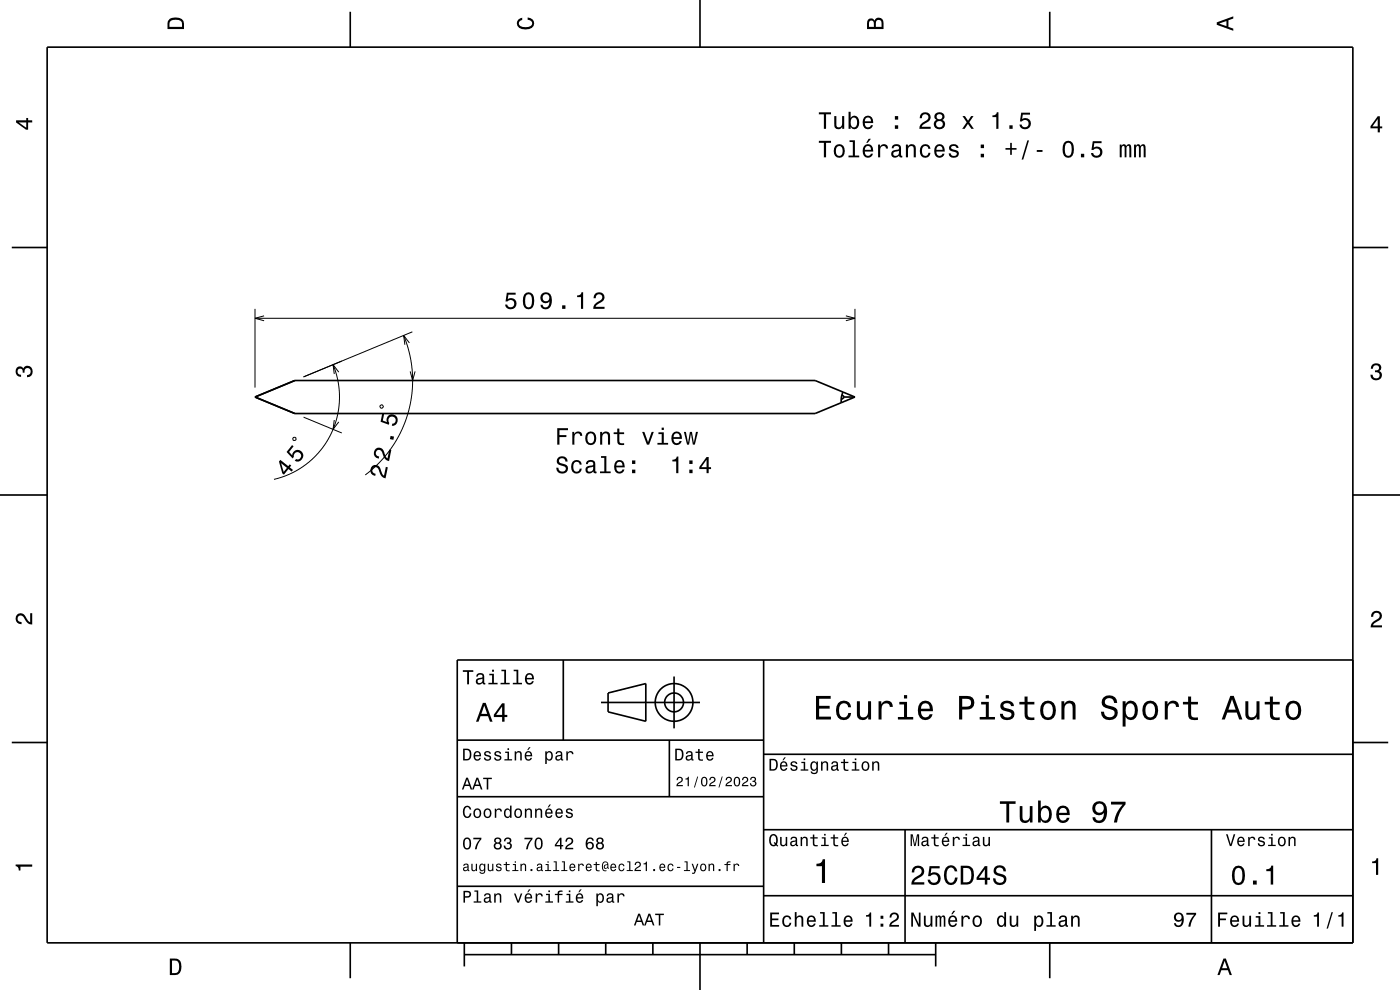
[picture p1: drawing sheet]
<svg xmlns="http://www.w3.org/2000/svg" width="297mm" height="210mm" viewBox="0 0 297 210" stroke-linecap="round" stroke-linejoin="round" font-family="sans-serif">
<g fill="none" stroke="#000" stroke-width=".21">
<path d="M54.1 65.5v16.7M54.1 67.5h127.3M56 67l-1.9 .5 1.9 .5M70.7 77.4l.7 2 .4 1.9 .2 2v2l-.6 3.7-1.4 3.5-2.1 3.1-1.3 1.5-1.5 1.3-1.9 1.3-1.5 .8-3.6 1.2M71.9 78.9l-1.2-1.5 .2 1.9M85.6 71.2l1.3 3.8 .6 4-.1 4-.7 4.1-1.4 4-2.1 3.7-2.5 3.1-3.2 2.8M86.9 72.7l-1.3-1.5 .3 1.9M87 78.8l.5 1.9 .6-1.9M87.5 70.4l-23.1 9.6M179.4 67l2 .5-2 .5M181.4 65.5v16.7M62.3 92.8h.3l.2 .1-.1 .5-.6-.1z"/>
<path d="M64.4 88.5l8.1 3.3M70.9 89.1l-.2 2 1.2-1.6M80.6 86.1l.5-.2 .2 .5-.5 .2-.2-.3z"/>
</g>
<g fill="none" stroke="#000" stroke-width=".35">
<path d="M10 10h277v190h-277zM74.3 2.5v7.5M148.5 0v10M222.7 2.5v7.5M2.5 52.5h7.5M287 52.5h7.5M54.1 84.2l8.4-3.5h110.4l8.5 3.5-8.5 3.5h-110.4zM178.6 83.8l.5 .4M178.8 83.2l-.3 1.1v1.1M179.1 84.2l-.6 .6M179.1 84.2h2.3M0 105h10"/>
<path d="M287 105h10M119.5 140v17M162 140v60M287 140h-190v60M2.5 157.5h7.5M97 157h65M127.5 149h21M129 147l8-2v8l-8-2zM142 157v12M143 143.5v11M287 157.5h7.5M97 169h65"/>
<path d="M162 176h125M162 160h125M192 176v24M257 176v24M97 188h65M162 190h125M74.3 200v7.5M98.5 202.5h100M98.5 200v5M108.5 200v2.5M118.5 200v2.5M128.5 200v2.5"/>
<path d="M138.5 200v2.5M148.5 200v10M158.5 200v2.5M168.5 200v2.5M178.5 200v2.5M188.5 200v2.5M198.5 200v5M222.7 200v7.5"/>
<circle cx="143" cy="149" r="2"/>
<circle cx="143" cy="149" r="4"/>
</g>
<g fill="#000">
<path d="M36 4a2.18 2.18 0 0 0-.5 2.2h3.5v-1.2a1.43 1.43 0 0 0-1.7-1.3zM36.3 4.4a2.15 2.15 0 0 1 2.2 .3l.1 1h-2.6v-1z" fill-rule="evenodd"/>
<path d="M109.9 4.2l.9-.4v.4a.7 .7 0 0 0-.7 .5 .7 .7 0 0 0 .3 .8 1.7 1.7 0 0 0 2.5-.5 .9 .9 0 0 0-1-.8v-.5a1.24 1.24 0 0 1 1.4 1.1 1.24 1.24 0 0 1-1 1.4 2.22 2.22 0 0 1-2.5-.7l-.2-.5z" fill-rule="evenodd"/>
<path d="M184.2 4.2l-.3 .7v1.3h3.5v-1.3a.98 .98 0 0 0-.7-1.1 .98 .98 0 0 0-1.2 .6 .84 .84 0 0 0-1.3-.2zM184.5 4.5a.54 .54 0 0 1 .6-.1 .54 .54 0 0 1 .3 .6v.7h-1zM185.9 4.4a.62 .62 0 0 1 .8-.1 .62 .62 0 0 1 .3 .6v.8h-1.2z" fill-rule="evenodd"/>
<path d="M258.1 4.7v.6l3.5 1.2v-.4l-1-.4v-1.4l1-.4v-.4zM258.6 5l1.6-.5v1z" fill-rule="evenodd"/>
<path d="M3.4 25.5v.5l2.1 1.5h.5v-1.5h.8v-.5h-.8v-.5h-.4v.5zM4 26h1.6v1.1z" fill-rule="evenodd"/>
<path d="M173.7 23.8v.5h1.1v3h.4v-3h1.1v-.5zM177 24.6v1.8a.89 .89 0 0 0 .6 1 .89 .89 0 0 0 1.1-.5v.4h.4v-2.7h-.5v1.6a.65 .65 0 0 1-.3 .8 .65 .65 0 0 1-.8-.3l-.1-2.1zM180 23.7v3.6h.5v-.4a.92 .92 0 0 0 1 .5 .92 .92 0 0 0 .7-.8 1.5 1.5 0 0 0-1-2.1l-.4 .2-.3 .3v-1.3zM180.6 25.2a.63 .63 0 0 1 .7-.3 .63 .63 0 0 1 .5 .6 1.13 1.13 0 0 1-.6 1.5 1.18 1.18 0 0 1-.6-1.8zM183.3 24.9a1.54 1.54 0 0 0 .8 2.5 1.05 1.05 0 0 0 1.1-.8h-.4l-.3 .3-.3 .1a.75 .75 0 0 1-.7-.9h1.7a1.16 1.16 0 0 0-.5-1.4 1.16 1.16 0 0 0-1.4 .2zM183.7 25.1a.66 .66 0 0 1 .7-.1 .66 .66 0 0 1 .4 .7h-1.3zM189.8 26.6v.7h.7v-.7zM189.8 24.6v.8h.7v-.8zM195.4 24.1l-.3 1h.5a.7 .7 0 0 1 .5-.9 .7 .7 0 0 1 .8 .5 .7 .7 0 0 1-.5 .9 1.8 1.8 0 0 0-1.4 1.7h2.4v-.4h-1.9a2.23 2.23 0 0 1 1.5-1.2 1.13 1.13 0 0 0 .1-1.6 1.13 1.13 0 0 0-1.7 0zM198.5 24.1a.83 .83 0 0 0 .2 1.3 1.11 1.11 0 0 0-.5 1.6 1.11 1.11 0 0 0 1.6 .3 1.03 1.03 0 0 0 .7-.9 1.03 1.03 0 0 0-.6-1 .88 .88 0 0 0 .4-1 .88 .88 0 0 0-1-.6zM198.6 26.4a.71 .71 0 0 1 1.4 0 .71 .71 0 0 1-1.4 0zM198.7 24.8a.6 .6 0 0 1 1.2 0 .6 .6 0 0 1-1.2 0zM204.2 24.6l.9 1.3-1 1.4h.5l.7-1 .8 1h.5l-1-1.4 .9-1.3h-.5l-.6 1-.7-1zM210.5 24.5v.3h.9v2.5h.4v-3.5h-.3a.77 .77 0 0 1-1 .7zM214.1 26.6v.7h.7v-.7zM216.6 23.9l-.2 1.9h.4a.79 .79 0 0 1 1.1-.2 .79 .79 0 0 1 .1 1.1 .79 .79 0 0 1-1.2 0l-.1-.3h-.4a1.21 1.21 0 0 0 1.5 1.1 1.21 1.21 0 0 0 .8-1.7 1.21 1.21 0 0 0-1.8-.5l.2-1h1.5v-.4z" fill-rule="evenodd"/>
<path d="M173.7 29.9v.4h1.1v3.1h.4v-3.1h1.1v-.4zM177.2 31a1.53 1.53 0 0 0 .8 2.5 1.48 1.48 0 0 0 1.2-1.5 1.48 1.48 0 0 0-1.2-1.4l-.4 .1zM177.5 31.2a.67 .67 0 0 1 .7-.2 .67 .67 0 0 1 .5 .6 1.11 1.11 0 0 1-.7 1.5 1.17 1.17 0 0 1-.5-1.9zM180.2 29.8v.3h.7v2.9h-.9v.4h2.3v-.4h-.9v-3.2zM184.3 29.4l-.5 .9h.3l.7-.9zM183.3 31a1.54 1.54 0 0 0 .8 2.5 1.05 1.05 0 0 0 1.1-.9h-.4l-.3 .4-.3 .1a.75 .75 0 0 1-.7-.9h1.7a1.16 1.16 0 0 0-.5-1.4 1.16 1.16 0 0 0-1.4 .2zM183.7 31.2a.66 .66 0 0 1 .7-.2 .66 .66 0 0 1 .4 .8h-1.3zM186.3 30.7v2.7h.4v-1.6a.66 .66 0 0 1 .4-.8 .66 .66 0 0 1 .8 .3v.2h.5a.89 .89 0 0 0-.7-.9 .89 .89 0 0 0-1 .5v-.4zM189.4 30.8l-.2 .7h.4a.55 .55 0 0 1 .6-.6 .55 .55 0 0 1 .4 .8h-.2a1 1 0 0 0-1 .3 1 1 0 0 0-.3 1 .94 .94 0 0 0 1.7 0l.1 .3 .5 .1v-.4h-.2l-.1-1.6a1.02 1.02 0 0 0-1.7-.6zM189.6 32.3l1.1-.3a.77 .77 0 0 1-.2 .9 .77 .77 0 0 1-.9 .1zM192.2 30.7v2.7h.4v-1.6a.63 .63 0 0 1 .4-.8 .63 .63 0 0 1 .8 .4v2h.5v-1.8a.89 .89 0 0 0-.6-1 .89 .89 0 0 0-1.1 .5v-.4zM195.4 31a1.53 1.53 0 0 0 .9 2.5 1.05 1.05 0 0 0 1.1-1.1h-.4a.67 .67 0 0 1-.7 .7 .67 .67 0 0 1-.7-.6 1.12 1.12 0 0 1 .7-1.5 .6 .6 0 0 1 .6 .6h.5a1.09 1.09 0 0 0-.8-1 1.09 1.09 0 0 0-1.2 .4zM198.5 31a1.54 1.54 0 0 0 .8 2.5 1.05 1.05 0 0 0 1.1-.9h-.5l-.2 .4-.4 .1a.75 .75 0 0 1-.7-.9h1.8a1.16 1.16 0 0 0-.5-1.4 1.16 1.16 0 0 0-1.4 .2zM198.8 31.2a.66 .66 0 0 1 .8-.2 .66 .66 0 0 1 .4 .8h-1.4zM201.6 30.8a.75 .75 0 0 0-.2 .8 .75 .75 0 0 0 .7 .5l.9 .4a.63 .63 0 0 1-.7 .6 .63 .63 0 0 1-.6-.6h-.4a1.07 1.07 0 0 0 1.2 1 1.07 1.07 0 0 0 .9-1.2l-.4-.4-1.1-.3a.54 .54 0 0 1 .4-.7 .54 .54 0 0 1 .6 .5h.4a1.03 1.03 0 0 0-.6-.9 1.03 1.03 0 0 0-1.1 .3zM208.1 32.6v.8h.7v-.8zM208.1 30.7v.7h.7v-.7zM214.3 30.3v1.1h-1v.4h1v1h.4v-1h.9v-.4h-.9v-1.1zM217.9 29.8l-1.2 4h.4l1.2-4zM219.9 31.8v.4h1.3v-.4zM225.7 30.3a2.68 2.68 0 0 0 .4 3.1 1.14 1.14 0 0 0 1.7-.9 2.31 2.31 0 0 0-.7-2.5l-.5-.1-.5 .1zM226.3 30.4h.7a2.38 2.38 0 0 1 0 2.6h-.7a2.37 2.37 0 0 1 0-2.6zM229.3 32.6v.8h.7v-.8zM231.8 30l-.3 1.8h.4a.79 .79 0 0 1 1.2-.2 .79 .79 0 0 1 .1 1.2 .79 .79 0 0 1-1.2-.1l-.1-.2h-.5a1.21 1.21 0 0 0 1.5 1 1.21 1.21 0 0 0 .9-1.6 1.21 1.21 0 0 0-1.8-.6l.2-.9h1.5v-.4zM237.5 30.7v2.7h.5v-1.8l.2-.6h.2l.2 .2v2.2h.4v-2.1l.3-.4 .2 .2 .1 .4v1.9h.4v-1.9a.69 .69 0 0 0-.5-.9l-.6 .4-.2-.3-.3-.1-.5 .4v-.3zM240.6 30.7v2.7h.4v-2.1l.2-.3h.3l.1 .2v2.2h.4v-2.1l.4-.4 .2 .2v.4v1.9h.4v-1.9a.69 .69 0 0 0-.5-.9l-.5 .4-.2-.3-.3-.1-.5 .4v-.3z" fill-rule="evenodd"/>
<path d="M292.3 24.7l-1.6 2.1v.4h1.6v.9h.4v-.9h.5v-.4h-.5v-2.1zM292.3 25.2v1.6h-1.1z" fill-rule="evenodd"/>
<path d="M107.5 62.1l-.3 1.8h.5a.79 .79 0 0 1 1.1-.1 .79 .79 0 0 1 .1 1.1 .79 .79 0 0 1-1.2 0l-.1-.3h-.5a1.21 1.21 0 0 0 1.5 1.1 1.21 1.21 0 0 0 .9-1.7 1.21 1.21 0 0 0-1.8-.5l.2-1h1.5v-.4zM111.2 62.5a2.68 2.68 0 0 0 .4 3 1.14 1.14 0 0 0 1.7-.9 2.3 2.3 0 0 0-.7-2.5l-.5-.1-.5 .1zM111.8 62.5h.7a2.38 2.38 0 0 1 0 2.6h-.7a2.38 2.38 0 0 1 0-2.6zM114.9 62.3a1.15 1.15 0 0 0 0 1.7 1.15 1.15 0 0 0 1.7-.1 1.03 1.03 0 0 1-.9 1.3 .56 .56 0 0 1-.6-.5h-.4a1.18 1.18 0 0 0 1.2 .9 1.18 1.18 0 0 0 1.1-1.1 1.77 1.77 0 0 0-1.2-2.5zM115.1 63.1a.75 .75 0 0 1 1.5 0 .75 .75 0 0 1-1.5 0zM119.3 64.8v.7h.7v-.7zM122.4 62.7v.3h.8v2.5h.5v-3.5h-.3a.77 .77 0 0 1-1 .7zM126.2 62.3l-.3 1h.5a.7 .7 0 0 1 .5-.9 .7 .7 0 0 1 .9 .5 .7 .7 0 0 1-.5 .9 1.8 1.8 0 0 0-1.5 1.7h2.4v-.4h-1.8a2.2 2.2 0 0 1 1.4-1.2 1.13 1.13 0 0 0 .1-1.7 1.13 1.13 0 0 0-1.7 .1z" fill-rule="evenodd"/>
<path d="M291.1 77.4a1.08 1.08 0 0 1 1.4-.2 1.08 1.08 0 0 1 .4 1.2l-.3 .3a1.06 1.06 0 0 1 .5 1.3 1.06 1.06 0 0 1-1.2 .7 1.1 1.1 0 0 1-1.2-1.2h.5a.71 .71 0 0 0 1 .8 .71 .71 0 0 0 .1-1.3h-.6v-.4a.61 .61 0 0 0 .8-.3 .61 .61 0 0 0-.2-.8 .61 .61 0 0 0-.9 .2l-.1 .5h-.5z" fill-rule="evenodd"/>
<path d="M3.6 78a.86 .86 0 0 1 1.4 .2 1.06 1.06 0 0 1 1.2-.6 1.06 1.06 0 0 1 .7 1.2 1.1 1.1 0 0 1-1.2 1.2v-.4a.71 .71 0 0 0 .8-1 .71 .71 0 0 0-1.3-.1v.6h-.4a.61 .61 0 0 0-.3-.8 .61 .61 0 0 0-.8 .2 .61 .61 0 0 0 .2 .8l.6 .2v.4a1.15 1.15 0 0 1-1.2-.6 1.15 1.15 0 0 1 .3-1.3z" fill-rule="evenodd"/>
<path d="M118.2 90.8v3.5h.5v-1.6h1.5v-.4h-1.5v-1.1h1.8v-.4zM121.4 91.6v2.7h.5v-1.5a.66 .66 0 0 1 .3-.8 .66 .66 0 0 1 .8 .2l.1 .3h.4a.89 .89 0 0 0-.7-1 .89 .89 0 0 0-1 .6v-.5zM124.5 91.9a1.53 1.53 0 0 0 .8 2.5 1.48 1.48 0 0 0 1.2-1.4 1.48 1.48 0 0 0-1.2-1.5l-.5 .1zM124.8 92.2a.67 .67 0 0 1 .7-.3 .67 .67 0 0 1 .5 .6 1.11 1.11 0 0 1-.7 1.5 1.17 1.17 0 0 1-.5-1.8zM127.3 91.6v2.7h.5v-1.5a.63 .63 0 0 1 .4-.8 .63 .63 0 0 1 .8 .3v2h.4v-1.8a.89 .89 0 0 0-.6-.9 .89 .89 0 0 0-1.1 .4v-.4zM130.9 90.9v.8h-.7v.4h.7l.1 1.8a1.05 1.05 0 0 0 1.4 .5v-.4a.68 .68 0 0 1-1-.3v-1.6h1v-.4h-1v-.8zM136.2 91.6l1 2.7h.5l1-2.7h-.5l-.7 2.2-.8-2.2zM139.7 91.7v.4h.7v1.9h-.9v.3h2.2v-.3h-.9v-2.3zM140.4 90.7v.5h.4v-.5zM142.7 91.9a1.54 1.54 0 0 0 .8 2.5 1.06 1.06 0 0 0 1.1-.9h-.4l-.2 .4-.4 .1a.76 .76 0 0 1-.7-.9h1.8a1.16 1.16 0 0 0-.5-1.4 1.16 1.16 0 0 0-1.5 .2zM143.1 92.1a.66 .66 0 0 1 .8-.1 .66 .66 0 0 1 .3 .7h-1.3zM145.1 91.6l.7 2.7h.4l.4-2.3 .4 2.3h.4l.7-2.7h-.5l-.4 2.3-.4-2.3h-.4l-.4 2.3-.5-2.3z" fill-rule="evenodd"/>
<path d="M118.4 97.1a.97 .97 0 0 0-.3 1 .97 .97 0 0 0 1 .7 .77 .77 0 0 1 .9 .9 .83 .83 0 0 1-1 .3 .83 .83 0 0 1-.5-.8h-.5a1.21 1.21 0 0 0 1.5 1.3 1.21 1.21 0 0 0 .7-1.8l-.8-.3a.71 .71 0 0 1-.8-.7 .7 .7 0 0 1 .7-.5 .7 .7 0 0 1 .7 .7h.4a1.17 1.17 0 0 0-.7-1.1 1.17 1.17 0 0 0-1.3 .3zM121.5 97.9a1.53 1.53 0 0 0 .8 2.6 1.06 1.06 0 0 0 1.1-1.1h-.4a.67 .67 0 0 1-.6 .7 .67 .67 0 0 1-.7-.6 1.11 1.11 0 0 1 .6-1.5 .59 .59 0 0 1 .7 .6h.4a1.09 1.09 0 0 0-.8-1 1.09 1.09 0 0 0-1.1 .3zM124.6 97.8l-.3 .6h.4a.55 .55 0 0 1 .7-.5 .55 .55 0 0 1 .4 .8h-.2a1 1 0 0 0-1.1 .3 1 1 0 0 0-.3 1 .93 .93 0 0 0 1.7 0l.1 .3 .6 .1v-.4h-.3v-1.6a1.02 1.02 0 0 0-.7-.8 1.02 1.02 0 0 0-1 .2zM124.7 99.3l1.1-.3a.77 .77 0 0 1-.2 .9 .77 .77 0 0 1-.9 .1zM127.5 96.7v.4h.7v2.9h-.9v.4h2.3v-.4h-1v-3.3zM130.6 97.9a1.55 1.55 0 0 0 .8 2.6 1.07 1.07 0 0 0 1.1-.9h-.5l-.2 .3-.4 .2a.76 .76 0 0 1-.7-1h1.8a1.17 1.17 0 0 0-.5-1.3 1.17 1.17 0 0 0-1.4 .1zM130.9 98.2a.66 .66 0 0 1 .8-.2 .66 .66 0 0 1 .4 .8h-1.4zM134.1 99.6v.8h.7v-.8zM134.1 97.7v.7h.7v-.7z" fill-rule="evenodd"/>
<path d="M59.5 97.5l-.3 .4 .7 2.5 .3 .3 1-1.2 .7 .5 .2-.3-.6-.6 .3-.4-.3-.2-.3 .4zM59.6 98.3l1.3 .9-.7 .9zM62 94.4l-1.2 1.5 1.3 1.3 .2-.3a.8 .8 0 0 1 .6-1.1 .8 .8 0 0 1 .9 .9 .8 .8 0 0 1-1 .7l-.3 .3a1.21 1.21 0 0 0 1.8-.5 1.21 1.21 0 0 0-.8-1.6 1.21 1.21 0 0 0-1.5 1l-.7-.7 1-1.2z" fill-rule="evenodd"/>
<path d="M79 98.8a1.2 1.2 0 0 0-.4 1.3 1.2 1.2 0 0 0 1 .9l.1-.5a.7 .7 0 0 1-.7-.7 .7 .7 0 0 1 .6-.7 .7 .7 0 0 1 .8 .7 1.8 1.8 0 0 0 1.4 1.7l.5-2.4-.5-.1-.3 1.9a2.22 2.22 0 0 1-.9-1.7 1.1 1.1 0 0 0-1.6-.4zM79.8 95.1a1.2 1.2 0 0 0-.5 1.3 1.2 1.2 0 0 0 1 .9l.1-.5a.71 .71 0 0 1-.7-.6 .71 .71 0 0 1 .7-.8 .71 .71 0 0 1 .7 .7 1.8 1.8 0 0 0 1.4 1.7l.5-2.3-.4-.1-.4 1.8a2.22 2.22 0 0 1-.8-1.6 1.11 1.11 0 0 0-1.6-.5zM82.9 92.5l-.2 .6 .8 .2 .1-.7zM81.1 87.6l-.4 1.9 1.8 .6 .1-.4a.79 .79 0 0 1 0-1.2 .79 .79 0 0 1 1.2 .2 .79 .79 0 0 1-.3 1.1l-.3 .1-.1 .4a1.21 1.21 0 0 0 1.4-1.2 1.21 1.21 0 0 0-1.5-1.2 1.21 1.21 0 0 0-.9 1.6l-.9-.3 .3-1.5z" fill-rule="evenodd"/>
<path d="M142.6 97.5v.4h.9v2.5h.4v-3.6h-.3a.77 .77 0 0 1-1 .7zM146.2 99.6v.8h.7v-.8zM146.2 97.7v.7h.7v-.7zM149.9 96.9l-1.5 2.2v.4h1.5v.9h.4v-.9h.5v-.4h-.5v-2.2zM149.9 97.5v1.6h-1.1z" fill-rule="evenodd"/>
<path d="M3.6 130.4a1.22 1.22 0 0 1 2 .7l.4 .6 .4 .3v-1.9h.4v2.4a1.8 1.8 0 0 1-1.7-1.4 .71 .71 0 0 0-.9-.5 .71 .71 0 0 0-.5 .8 .71 .71 0 0 0 .9 .5v.5a1.18 1.18 0 0 1-1.2-.7 1.18 1.18 0 0 1 .2-1.3z" fill-rule="evenodd"/>
<path d="M291.2 129.9a1.18 1.18 0 0 1 1.9 .3 1.18 1.18 0 0 1-1 1.7l-.5 .3-.3 .5h1.9v.4h-2.4a1.8 1.8 0 0 1 1.4-1.8 .71 .71 0 0 0 .5-.8 .71 .71 0 0 0-.9-.5 .71 .71 0 0 0-.5 .8h-.4z" fill-rule="evenodd"/>
<path d="M98.2 158.8v2.5h.9a1.37 1.37 0 0 0 .7-2.2 1.56 1.56 0 0 0-1.6-.3zM98.6 159.1a.98 .98 0 0 1 1.1 .7 .98 .98 0 0 1-.6 1.2h-.5zM100.7 159.6a1.04 1.04 0 0 0-.2 1.2 1.04 1.04 0 0 0 1 .5l.5-.5h-.3l-.4 .3a.54 .54 0 0 1-.5-.7h1.3a.83 .83 0 0 0-.4-.9 .83 .83 0 0 0-1 .1zM100.9 159.7l.2-.1a.47 .47 0 0 1 .5 .1 .47 .47 0 0 1 .1 .5h-.9zM102.9 159.5l-.2 .1a.69 .69 0 0 0 .9 .9l.2 .1a.43 .43 0 0 1-.4 .5 .43 .43 0 0 1-.4-.4h-.3a.74 .74 0 0 0 .9 .7 .74 .74 0 0 0 .5-1l-1-.4a.38 .38 0 0 1 .3-.5 .38 .38 0 0 1 .4 .4h.3a.78 .78 0 0 0-1.2-.4zM105.1 159.5l-.2 .1a.69 .69 0 0 0 .9 .9l.2 .1a.43 .43 0 0 1-.4 .5 .43 .43 0 0 1-.5-.4h-.3a.74 .74 0 0 0 .9 .7 .74 .74 0 0 0 .5-1l-.9-.4a.38 .38 0 0 1 .3-.5 .38 .38 0 0 1 .4 .4h.3a.77 .77 0 0 0-1.2-.4zM107.2 159.4v.3h.5v1.3h-.7v.3h1.6v-.3h-.6v-1.6zM107.7 158.7v.4h.3v-.4zM109.2 159.4v1.9h.3v-1.1a.45 .45 0 0 1 .4-.6 .45 .45 0 0 1 .5 .5v1.2h.3v-1.3a.63 .63 0 0 0-.5-.7 .63 .63 0 0 0-.7 .4v-.3zM112.2 158.5l-.4 .6h.3l.5-.6zM111.5 159.6a1.04 1.04 0 0 0-.2 1.2 1.04 1.04 0 0 0 1.1 .5l.5-.5h-.3l-.5 .3a.54 .54 0 0 1-.5-.7h1.3a.83 .83 0 0 0-.4-.9 .83 .83 0 0 0-1 .1zM111.8 159.7l.1-.1a.48 .48 0 0 1 .5 .1 .48 .48 0 0 1 .2 .5h-1zM115.7 159.4v2.7h.3v-1.1a.66 .66 0 0 0 .7 .4 .66 .66 0 0 0 .5-.6 .91 .91 0 0 0 0-1.1 .91 .91 0 0 0-1-.3l-.2 .3v-.3zM116.1 159.8a.45 .45 0 0 1 .5-.2 .45 .45 0 0 1 .3 .4 .65 .65 0 0 1 .1 .8 .65 .65 0 0 1-.7 .2 .98 .98 0 0 1-.2-1.2zM118.1 159.5l-.2 .4h.3a.39 .39 0 0 1 .4-.3 .39 .39 0 0 1 .3 .5h-.1a.65 .65 0 0 0-1 .4 .65 .65 0 0 0 .6 .9l.6-.3 .1 .2h.4v-.2l-.2-.1v-1.1a.72 .72 0 0 0-.5-.6 .72 .72 0 0 0-.7 .2zM118.2 160.6l.8-.3a.55 .55 0 0 1-.2 .7 .55 .55 0 0 1-.6 0zM120.1 159.4v1.9h.4v-1.1a.47 .47 0 0 1 .2-.6 .47 .47 0 0 1 .6 .2v.2h.4a.64 .64 0 0 0-.5-.7 .64 .64 0 0 0-.8 .4v-.3z" fill-rule="evenodd"/>
<path d="M98.2 142.2v.3h.9v2.7h.4v-2.7h.9v-.3zM101.3 143l-.3 .5h.4a.47 .47 0 0 1 .5-.4 .47 .47 0 0 1 .4 .6l-.2 .1a.84 .84 0 0 0-1 .2 .84 .84 0 0 0 0 1.1 .9 .9 0 0 0 1.3-.2l.1 .2 .5 .1v-.3l-.3-.1v-1.3a.87 .87 0 0 0-1.4-.5zM101.4 144.3l.9-.3a.66 .66 0 0 1-.1 .7 .66 .66 0 0 1-.8 .1zM103.8 142.9v.3h.6v1.6h-.8v.4h2v-.4h-.8v-1.9zM104.4 142.1v.4h.4v-.4zM106.4 142.1v.3h.6v2.4h-.8v.4h1.9v-.4h-.7v-2.7zM109 142.1v.3h.6v2.4h-.8v.4h1.9v-.4h-.7v-2.7zM111.6 143.1a1.32 1.32 0 0 0 .7 2.1 .9 .9 0 0 0 .9-.7h-.3l-.2 .3-.4 .1a.65 .65 0 0 1-.6-.8h1.6a1 1 0 0 0-.4-1.2 1 1 0 0 0-1.3 .2zM111.9 143.3a.57 .57 0 0 1 .7-.1 .57 .57 0 0 1 .3 .6h-1.2z" fill-rule="evenodd"/>
<path d="M102.4 149.1l-1.4 4h.5l.4-1.2h1.6l.4 1.2h.6l-1.5-4zM102.7 149.7l.7 1.7h-1.3zM106.5 149.2l-1.7 2.4v.5h1.7v1h.5v-1h.6v-.5h-.6v-2.4zM106.5 149.9v1.7h-1.3z" fill-rule="evenodd"/>
<path d="M143.2 158.8v2.5h.9a1.37 1.37 0 0 0 .7-2.2 1.56 1.56 0 0 0-1.6-.3zM143.6 159.1a.98 .98 0 0 1 1.1 .7 .98 .98 0 0 1-.6 1.2h-.5zM145.7 159.5l-.2 .4h.3a.39 .39 0 0 1 .5-.3 .39 .39 0 0 1 .3 .5h-.2a.65 .65 0 0 0-.9 .4 .65 .65 0 0 0 .5 .9l.7-.3v.2h.4v-.2l-.1-.1-.1-1.1a.73 .73 0 0 0-.4-.6 .73 .73 0 0 0-.8 .2zM145.8 160.6l.8-.3a.55 .55 0 0 1-.1 .7 .55 .55 0 0 1-.7 0zM148.1 158.9v.5h-.5v.3h.5v1.3a.75 .75 0 0 0 1 .4v-.3a.48 .48 0 0 1-.7-.3v-1.1h.7v-.3h-.7v-.5zM150 159.6a1.04 1.04 0 0 0-.2 1.2 1.04 1.04 0 0 0 1.1 .5l.5-.5h-.4l-.4 .3a.54 .54 0 0 1-.5-.7h1.3a.83 .83 0 0 0-.4-.9 .83 .83 0 0 0-1 .1zM150.3 159.7l.1-.1a.48 .48 0 0 1 .5 .1 .48 .48 0 0 1 .2 .5h-1z" fill-rule="evenodd"/>
<path d="M173.1 147.6v5h3.2v-.6h-2.5v-1.7h2.2v-.6h-2.2v-1.5h2.4v-.6zM177.8 149.2a2.59 2.59 0 0 0 .5 3.4 1.58 1.58 0 0 0 2.3-1.4h-.6a.95 .95 0 0 1-.9 1 .95 .95 0 0 1-1-.9 1.59 1.59 0 0 1 .9-2.1 .85 .85 0 0 1 .9 .8h.7a1.56 1.56 0 0 0-1.1-1.3 1.56 1.56 0 0 0-1.7 .5zM181.8 148.8v2.5a1.27 1.27 0 0 0 .9 1.4 1.27 1.27 0 0 0 1.5-.7v.6h.6v-3.8h-.6v2.2a.92 .92 0 0 1-.6 1.1 .92 .92 0 0 1-1.2-.4v-2.9zM186.4 148.8v3.8h.6v-2.2a.95 .95 0 0 1 .5-1.1 .95 .95 0 0 1 1.2 .3l.1 .4h.6a1.28 1.28 0 0 0-1-1.4 1.28 1.28 0 0 0-1.4 .8v-.6zM190.8 148.9v.5h1v2.7h-1.3v.5h3.2v-.5h-1.3v-3.2zM191.8 147.4v.8h.6v-.8zM195.1 149.2a2.62 2.62 0 0 0 .5 3.4 1.57 1.57 0 0 0 2.2-1.1h-.6l-.3 .5-.5 .2a1.08 1.08 0 0 1-1-1.3h2.5a1.66 1.66 0 0 0-.7-2 1.66 1.66 0 0 0-2.1 .3zM195.6 149.5a.94 .94 0 0 1 1.2-.2 .94 .94 0 0 1 .5 1h-1.9zM203.5 147.6v5h.6v-2.1h.8a1.47 1.47 0 0 0 1.8-1.2 1.47 1.47 0 0 0-1.5-1.7zM204.1 148.2a1.6 1.6 0 0 1 1.8 .5 .86 .86 0 0 1 0 .9 .86 .86 0 0 1-.9 .3h-.9zM208.1 148.9v.5h1v2.7h-1.3v.5h3.3v-.5h-1.3v-3.2zM209.1 147.4v.8h.7v-.8zM212.6 148.9a1.08 1.08 0 0 0-.3 1.2 1.08 1.08 0 0 0 1 .7l1.1 .4a.57 .57 0 0 1 .2 .6 .57 .57 0 0 1-.5 .4 .96 .96 0 0 1-1.4-.8h-.6a1.6 1.6 0 0 0 1.3 1.4 1.6 1.6 0 0 0 1.7-.8 1.13 1.13 0 0 0-1-1.6l-1.1-.3-.2-.4a.87 .87 0 0 1 .9-.5 .87 .87 0 0 1 .8 .6h.6a1.4 1.4 0 0 0-2.1-1.1zM217.4 147.8v1.1h-1.1v.5h1.1v2.6l.2 .4 .4 .3h1.4v-.5a.97 .97 0 0 1-1.4-.5v-2.3h1.4v-.5h-1.4v-1.1zM221.1 149.2a2.56 2.56 0 0 0 .5 3.4 1.72 1.72 0 0 0 1.8-.2 1.72 1.72 0 0 0 .6-1.7 1.7 1.7 0 0 0-.9-1.9 1.7 1.7 0 0 0-2 .4zM221.6 149.6a.96 .96 0 0 1 1-.4 .96 .96 0 0 1 .7 .8 1.59 1.59 0 0 1-1 2.2 1.19 1.19 0 0 1-1-1.5zM225.2 148.8v3.8h.6v-2.2a.97 .97 0 0 1 .5-1.1 .97 .97 0 0 1 1.1 .2l.1 .7v2.4h.7v-2.5a1.27 1.27 0 0 0-.9-1.4 1.27 1.27 0 0 0-1.5 .6v-.5zM234.1 147.9a1.38 1.38 0 0 0-.3 1.5 1.38 1.38 0 0 0 1.3 .9 1.25 1.25 0 0 1 1.4 .9 1.15 1.15 0 0 1-1.3 .9 1.15 1.15 0 0 1-1-1.1h-.7a1.8 1.8 0 0 0 1.7 1.8 1.8 1.8 0 0 0 1.9-1.6 1.46 1.46 0 0 0-1.5-1.4l-.6-.2a.83 .83 0 0 1-.5-1.1 .83 .83 0 0 1 1.2-.3l.5 .5 .1 .4h.7a1.67 1.67 0 0 0-1-1.6 1.67 1.67 0 0 0-1.9 .4zM238.2 148.8v5.3h.6v-2.1a1.32 1.32 0 0 0 1.4 .7 1.32 1.32 0 0 0 1.1-1.1 2.43 2.43 0 0 0-.8-2.8 1.21 1.21 0 0 0-1.7 .5v-.5zM239.1 149.6a.9 .9 0 0 1 .9-.4 .9 .9 0 0 1 .7 .8 1.61 1.61 0 0 1-.9 2.2 1.18 1.18 0 0 1-1-1.5zM242.8 149.2a2.56 2.56 0 0 0 .5 3.4 1.72 1.72 0 0 0 1.8-.2 1.72 1.72 0 0 0 .6-1.7 1.7 1.7 0 0 0-.9-1.9 1.7 1.7 0 0 0-2 .4zM243.3 149.6a.96 .96 0 0 1 1-.4 .96 .96 0 0 1 .7 .8 1.59 1.59 0 0 1-1 2.2 1.19 1.19 0 0 1-1-1.5zM247.1 148.8v3.8h.6v-2.2a.95 .95 0 0 1 .5-1.1 .95 .95 0 0 1 1.2 .3l.1 .4h.6a1.28 1.28 0 0 0-1-1.4 1.28 1.28 0 0 0-1.4 .8v-.6zM252 147.8v1.1h-1v.5h1l.1 2.6 .2 .4 .4 .3h1.4v-.5a.97 .97 0 0 1-1.4-.5v-2.3h1.4v-.5h-1.4v-1.1zM261 147.6l-1.8 5h.6l.6-1.4h2l.5 1.4h.7l-1.9-5zM261.4 148.3l.7 2.2h-1.5zM264.2 148.8v2.5a1.27 1.27 0 0 0 .9 1.4 1.27 1.27 0 0 0 1.5-.7v.6h.6v-3.8h-.6v2.2a.92 .92 0 0 1-.6 1.1 .92 .92 0 0 1-1.1-.4l-.1-2.9zM269.4 147.8v1.1h-1.1v.5h1.1v2.6l.2 .4 .4 .3 .7 .1 .8-.1v-.5a.97 .97 0 0 1-1.4-.5l-.1-2.3h1.5v-.5h-1.5v-1.1zM273.1 149.2a2.56 2.56 0 0 0 .6 3.4 1.72 1.72 0 0 0 1.8-.2 1.72 1.72 0 0 0 .6-1.7 1.7 1.7 0 0 0-.9-1.9 1.7 1.7 0 0 0-2.1 .4zM273.6 149.6a.96 .96 0 0 1 1-.4 .96 .96 0 0 1 .7 .8 1.59 1.59 0 0 1-.9 2.2 1.19 1.19 0 0 1-1.1-1.5z" fill-rule="evenodd"/>
<path d="M98.9 165l-.9 2.5h.3l.3-.8h1l.2 .8h.4l-.9-2.5zM99.1 165.3l.4 1.1h-.8zM101.1 165l-.9 2.5h.3l.3-.8h1l.2 .8h.4l-1-2.5zM101.3 165.3l.3 1.1h-.7zM102.5 165v.3h.8v2.2h.3v-2.2h.7v-.3z" fill-rule="evenodd"/>
<path d="M98.4 178a1.44 1.44 0 0 0 .7 2.2 1.45 1.45 0 0 0 .6-2.2 .79 .79 0 0 0-1.3 0zM98.8 178h.5a1.69 1.69 0 0 1 0 1.9h-.5a1.71 1.71 0 0 1 0-1.9zM100.4 177.7v.3h1.4a3.7 3.7 0 0 0-1 2.2h.3a3.8 3.8 0 0 1 1-2.2v-.3zM105 177.8l-.1 .2a.57 .57 0 0 0 .2 .8 .78 .78 0 0 0-.1 1.2 .78 .78 0 0 0 1.2 0 .78 .78 0 0 0-.2-1.2 .68 .68 0 0 0 .2-1 .68 .68 0 0 0-.9-.1zM105.1 179.5a.51 .51 0 0 1 1 0 .51 .51 0 0 1-1 0zM105.2 178.3a.42 .42 0 0 1 .8 0 .42 .42 0 0 1-.8 0zM107.1 177.8l-.2 .7h.3a.44 .44 0 0 1 .3-.6 .44 .44 0 0 1 .5 .2 .44 .44 0 0 1-.1 .6h-.4v.3a.51 .51 0 0 1 .7 .3 .51 .51 0 0 1-.3 .7 .51 .51 0 0 1-.7-.4v-.2h-.4a.84 .84 0 0 0 1.1 .8 .84 .84 0 0 0 .5-1.3l-.2-.1a.72 .72 0 0 0 0-1.1 .72 .72 0 0 0-1.1 .1zM111.3 177.7v.3h1.3a3.7 3.7 0 0 0-1 2.2h.4a3.8 3.8 0 0 1 1-2.2v-.3zM113.6 178a1.44 1.44 0 0 0 .7 2.2 1.45 1.45 0 0 0 .6-2.2 .79 .79 0 0 0-1.3 0zM114 178h.5a1.69 1.69 0 0 1 0 1.9h-.5a1.71 1.71 0 0 1 0-1.9zM118.8 177.7l-1.1 1.5v.3h1.1v.7h.3v-.7h.4v-.3h-.4v-1.5zM118.8 178.1v1.1h-.8zM120.2 177.9l-.3 .6h.4a.5 .5 0 0 1 .3-.6 .5 .5 0 0 1 .7 .4 .5 .5 0 0 1-.4 .6l-.2 .1a1.17 1.17 0 0 0-.8 1.2h1.7v-.4h-1.3l.6-.5a.83 .83 0 0 0 .6-1.2 .83 .83 0 0 0-1.3-.2zM124.6 177.8a1.71 1.71 0 0 0 .2 2.3 .83 .83 0 0 0 1-.2 .83 .83 0 0 0-.1-1.1 .83 .83 0 0 0-1.1 0 .74 .74 0 0 1 .6-.9l.3 .1 .1 .3h.4a.8 .8 0 0 0-.5-.6 .8 .8 0 0 0-.9 .1zM124.6 179.4a.53 .53 0 0 1 1 0 .53 .53 0 0 1-1 0zM126.7 177.8l-.1 .2a.57 .57 0 0 0 .2 .8 .78 .78 0 0 0-.1 1.2 .78 .78 0 0 0 1.2 0 .78 .78 0 0 0-.2-1.2 .68 .68 0 0 0 .2-1 .68 .68 0 0 0-.9-.1zM126.8 179.5a.51 .51 0 0 1 1 0 .51 .51 0 0 1-1 0zM126.8 178.3a.45 .45 0 0 1 .9 0 .45 .45 0 0 1-.9 0z" fill-rule="evenodd"/>
<path d="M98.4 171.2a1.45 1.45 0 0 0 .7 2.3 .94 .94 0 0 0 .9-1h-.3a.59 .59 0 0 1-.8 .7 1.31 1.31 0 0 1 .2-2l.3 .1 .2 .4h.4a.85 .85 0 0 0-.6-.8 .85 .85 0 0 0-1 .3zM100.6 171.7a1.04 1.04 0 0 0-.1 1.3 1.04 1.04 0 0 0 1.1 .5 1.04 1.04 0 0 0 .5-1.3 1.04 1.04 0 0 0-1.2-.7zM100.9 171.9a.48 .48 0 0 1 .5-.1 .48 .48 0 0 1 .3 .4 .66 .66 0 0 1 0 .7 .66 .66 0 0 1-.7 .3 .98 .98 0 0 1-.1-1.3zM102.8 171.7a1.04 1.04 0 0 0-.2 1.3 1.04 1.04 0 0 0 1.2 .5 1.04 1.04 0 0 0 .5-1.3 1.04 1.04 0 0 0-1.2-.7zM103 171.9a.48 .48 0 0 1 .5-.1 .48 .48 0 0 1 .4 .4 .66 .66 0 0 1 0 .7 .66 .66 0 0 1-.7 .3 .97 .97 0 0 1-.2-1.3zM105 171.5v2h.3v-1.1a.47 .47 0 0 1 .2-.6 .47 .47 0 0 1 .6 .2l.1 .1h.3a.64 .64 0 0 0-.5-.6 .64 .64 0 0 0-.7 .4v-.4zM107.1 171.7a1.06 1.06 0 0 0-.2 1.2 1.06 1.06 0 0 0 .9 .6l.4-.3v.3h.3v-2.6h-.3v.9a.63 .63 0 0 0-1.1-.1zM107.4 171.9a.44 .44 0 0 1 .4-.1 .44 .44 0 0 1 .4 .4 .65 .65 0 0 1 0 .7 .65 .65 0 0 1-.7 .3l-.2-.4zM109.3 171.7a1.04 1.04 0 0 0-.1 1.3 1.04 1.04 0 0 0 1.1 .5 1.04 1.04 0 0 0 .5-1.3 1.04 1.04 0 0 0-1.2-.7zM109.5 171.9a.48 .48 0 0 1 .6-.1 .48 .48 0 0 1 .3 .4 .66 .66 0 0 1 0 .7 .66 .66 0 0 1-.7 .3 .98 .98 0 0 1-.2-1.3zM111.4 171.5v2h.3v-1.1a.45 .45 0 0 1 .3-.7 .45 .45 0 0 1 .5 .6v1.2h.4v-1.3a.63 .63 0 0 0-.5-.7 .63 .63 0 0 0-.7 .3v-.3zM113.5 171.5v2h.3v-1.1a.45 .45 0 0 1 .3-.6 .45 .45 0 0 1 .6 .2v1.5h.3v-1.3a.63 .63 0 0 0-.4-.7 .63 .63 0 0 0-.8 .3v-.3zM116.5 170.7l-.3 .6h.2l.5-.6zM115.9 171.7a1.04 1.04 0 0 0-.2 1.2 1.04 1.04 0 0 0 1 .6l.5-.6h-.3l-.4 .4a.54 .54 0 0 1-.5-.7h1.2a.83 .83 0 0 0-.3-1 .83 .83 0 0 0-1 .1zM116.1 171.9l.2-.1a.47 .47 0 0 1 .4 .1 .47 .47 0 0 1 .2 .4h-.9zM118 171.7a1.04 1.04 0 0 0-.2 1.2 1.04 1.04 0 0 0 1.1 .6l.5-.6h-.3l-.5 .4a.53 .53 0 0 1-.5-.7h1.3a.83 .83 0 0 0-.3-1 .83 .83 0 0 0-1.1 .1zM118.3 171.9l.1-.1a.47 .47 0 0 1 .5 .1 .47 .47 0 0 1 .2 .4h-1zM120.2 171.6l-.1 .2a.69 .69 0 0 0 .8 .9l.3 .1a.43 .43 0 0 1-.4 .5 .43 .43 0 0 1-.5-.4h-.3a.74 .74 0 0 0 .9 .7 .74 .74 0 0 0 .5-1.1l-1-.3a.38 .38 0 0 1 .3-.5 .38 .38 0 0 1 .5 .3h.3a.77 .77 0 0 0-1.3-.4z" fill-rule="evenodd"/>
<path d="M143.7 164.9l-.2 .6h.3a.4 .4 0 0 1 .3-.5 .4 .4 0 0 1 .5 .3 .4 .4 0 0 1-.3 .5l-.2 .1a.93 .93 0 0 0-.6 .9h1.4v-.3h-1.1l.5-.4a.67 .67 0 0 0 .5-1 .67 .67 0 0 0-1.1-.2zM145.4 165.1v.3h.5v1.4h.2v-2zM147.9 164.7l-.7 2.3h.2l.7-2.3zM148.9 165a1.15 1.15 0 0 0 .5 1.8 1.16 1.16 0 0 0 .5-1.8 .63 .63 0 0 0-1 0zM149.2 165.1l.2-.1a.98 .98 0 0 1 0 1.6l-.2-.1-.2-.3v-.7zM150.7 164.9l-.2 .6h.2a.4 .4 0 0 1 .3-.5 .4 .4 0 0 1 .5 .3 .4 .4 0 0 1-.3 .5l-.1 .1a.95 .95 0 0 0-.7 .9h1.4v-.3h-1.1l.5-.4a.67 .67 0 0 0 .5-1 .67 .67 0 0 0-1-.2zM153.1 164.7l-.7 2.3h.2l.7-2.3zM154.1 164.9l-.2 .6h.3a.4 .4 0 0 1 .3-.5 .4 .4 0 0 1 .5 .3 .4 .4 0 0 1-.3 .5l-.2 .1a.93 .93 0 0 0-.6 .9h1.4v-.3h-1.1l.5-.4a.67 .67 0 0 0 .5-1 .67 .67 0 0 0-1.1-.2zM155.8 165a1.15 1.15 0 0 0 .5 1.8 1.16 1.16 0 0 0 .5-1.8 .63 .63 0 0 0-1 0zM156.1 165.1l.2-.1a.98 .98 0 0 1 0 1.6l-.2-.1-.2-.3v-.7zM157.6 164.9l-.2 .6h.3a.4 .4 0 0 1 .3-.5 .4 .4 0 0 1 .5 .3 .4 .4 0 0 1-.3 .5l-.2 .1a.94 .94 0 0 0-.6 .9h1.3v-.3h-1l.4-.4a.67 .67 0 0 0 .6-1 .67 .67 0 0 0-1.1-.2zM159.3 164.9l-.2 .5h.3a.35 .35 0 0 1 .2-.4 .35 .35 0 0 1 .4 .1 .35 .35 0 0 1-.1 .5h-.3v.2a.42 .42 0 0 1 .6 .4 .42 .42 0 0 1-.5 .5 .42 .42 0 0 1-.4-.6h-.2a.66 .66 0 0 0 .9 .7 .66 .66 0 0 0 .2-1.1 .58 .58 0 0 0 0-.9 .58 .58 0 0 0-.9 .1z" fill-rule="evenodd"/>
<path d="M163.2 161v2.5h.9a1.37 1.37 0 0 0 .7-2.2 1.58 1.58 0 0 0-1.6-.3zM163.6 161.3a.98 .98 0 0 1 1.1 .7 .98 .98 0 0 1-.6 1.2h-.5zM166.4 160.7l-.4 .6h.2l.5-.6zM165.7 161.7a1.04 1.04 0 0 0-.2 1.2 1.04 1.04 0 0 0 1 .6l.5-.6h-.3l-.4 .4a.54 .54 0 0 1-.5-.7h1.3a.83 .83 0 0 0-.4-1 .83 .83 0 0 0-1 .1zM165.9 161.9l.2-.1a.48 .48 0 0 1 .5 .1 .48 .48 0 0 1 .1 .4h-.9zM167.9 161.6l-.2 .2a.68 .68 0 0 0 .9 .9l.2 .1a.43 .43 0 0 1-.4 .5 .43 .43 0 0 1-.4-.4h-.3a.74 .74 0 0 0 .9 .7 .74 .74 0 0 0 .5-1.1l-1-.3a.38 .38 0 0 1 .3-.5 .38 .38 0 0 1 .4 .4l.3-.1a.78 .78 0 0 0-1.2-.4zM170 161.6v.3h.5v1.3h-.7v.3h1.7v-.3h-.7v-1.6zM170.5 160.9v.3h.3v-.3zM172.1 161.7a1.06 1.06 0 0 0-.2 1.2 1.06 1.06 0 0 0 .9 .6l.4-.3a.52 .52 0 0 1-.2 .7 .52 .52 0 0 1-.7-.3h-.3a.78 .78 0 0 0 .9 .6 .78 .78 0 0 0 .6-.8v-1.9h-.3v.4l-.2-.3a.64 .64 0 0 0-.9 .1zM172.4 161.9a.45 .45 0 0 1 .4-.1 .45 .45 0 0 1 .4 .4 .65 .65 0 0 1 0 .7 .65 .65 0 0 1-.7 .3l-.2-.4zM174.2 161.5v2h.3v-1.1a.45 .45 0 0 1 .3-.6 .45 .45 0 0 1 .5 .2l.1 1.5h.3v-1.3a.63 .63 0 0 0-.5-.7 .63 .63 0 0 0-.7 .3v-.3zM176.6 161.6l-.2 .5h.3a.39 .39 0 0 1 .4-.4 .39 .39 0 0 1 .3 .6h-.1a.65 .65 0 0 0-1 .4 .65 .65 0 0 0 .6 .8l.6-.3 .1 .2 .4 .1-.2-.4v-1a.73 .73 0 0 0-1.2-.5zM176.7 162.7l.8-.2a.55 .55 0 0 1-.2 .6 .55 .55 0 0 1-.6 .1zM178.9 161v.6h-.5v.3h.5l.1 1.3a.75 .75 0 0 0 1 .3v-.3a.48 .48 0 0 1-.7-.2v-1.1h.7v-.3h-.7v-.6zM180.8 161.6v.3h.5v1.3h-.6v.3h1.6v-.3h-.6v-1.6zM181.3 160.9v.3h.4v-.3zM183 161.7a1.04 1.04 0 0 0-.2 1.3 1.04 1.04 0 0 0 1.2 .5 1.04 1.04 0 0 0 .4-1.3 1.04 1.04 0 0 0-1.2-.7zM183.2 161.9a.48 .48 0 0 1 .5-.1 .48 .48 0 0 1 .4 .4 .66 .66 0 0 1 0 .7 .66 .66 0 0 1-.7 .3 .98 .98 0 0 1-.2-1.3zM185 161.5v2h.3v-1.1a.45 .45 0 0 1 .3-.6 .45 .45 0 0 1 .6 .2v1.5h.3v-1.3a.63 .63 0 0 0-.4-.7 .63 .63 0 0 0-.8 .3v-.3z" fill-rule="evenodd"/>
<path d="M163.4 177.2a1.45 1.45 0 0 0 .7 2.3l.5-.2 .3 .3 .2-.2-.3-.3a1.53 1.53 0 0 0-.5-2.2l-.6 .1zM163.8 177.3l.3-.1a1.21 1.21 0 0 1 .5 1.7l-.3-.3-.2 .2 .3 .3a.45 .45 0 0 1-.7-.1 1.62 1.62 0 0 1 .1-1.7zM165.5 177.5v1.3a.63 .63 0 0 0 .4 .7 .63 .63 0 0 0 .8-.3v.3h.3v-2h-.3v1.2a.46 .46 0 0 1-.3 .5 .46 .46 0 0 1-.6-.2v-1.5zM167.9 177.6l-.2 .5h.3a.39 .39 0 0 1 .5-.4 .39 .39 0 0 1 .2 .6h-.1a.65 .65 0 0 0-.9 .4 .65 .65 0 0 0 .5 .8l.6-.3 .1 .2 .4 .1v-.3h-.2v-1.1a.73 .73 0 0 0-1.2-.5zM168 178.7l.8-.2a.55 .55 0 0 1-.2 .6 .55 .55 0 0 1-.6 .1zM169.8 177.5v2h.4v-1.1a.45 .45 0 0 1 .2-.6 .45 .45 0 0 1 .6 .2v1.5h.3v-1.3a.63 .63 0 0 0-.4-.7 .63 .63 0 0 0-.8 .3v-.3zM172.4 177v.6h-.5v.3h.5l.1 1.3a.75 .75 0 0 0 1 .3v-.3a.49 .49 0 0 1-.7-.2v-1.1h.7v-.3h-.7v-.6zM174.3 177.6v.3h.5v1.3h-.6v.3h1.6v-.3h-.6v-1.6zM174.8 176.9v.3h.4v-.3zM176.8 177v.6h-.6v.3h.6v1.3a.74 .74 0 0 0 1 .3v-.3a.49 .49 0 0 1-.7-.2v-1.1h.7v-.3h-.7v-.6zM179.4 176.7l-.4 .6h.2l.5-.6zM178.7 177.7a1.04 1.04 0 0 0-.2 1.2 1.04 1.04 0 0 0 1 .6l.5-.6h-.3l-.4 .4a.54 .54 0 0 1-.5-.7h1.3a.83 .83 0 0 0-.4-1 .83 .83 0 0 0-1 .1zM178.9 177.9l.2-.1a.48 .48 0 0 1 .5 .1 .48 .48 0 0 1 .1 .4h-.9z" fill-rule="evenodd"/>
<path d="M193.2 177v2.5h.3v-2.3l.4 2.3h.3l.5-2.3v2.3h.3v-2.5h-.5l-.4 2.2-.5-2.2zM195.7 177.6l-.2 .5h.3a.39 .39 0 0 1 .5-.4 .39 .39 0 0 1 .3 .6h-.2a.65 .65 0 0 0-.9 .4 .65 .65 0 0 0 .5 .8l.7-.3v.2l.4 .1v-.3h-.1l-.1-1.1a.73 .73 0 0 0-1.2-.5zM195.8 178.7l.8-.2a.55 .55 0 0 1-.1 .6 .55 .55 0 0 1-.7 .1zM198.1 177v.6h-.5v.3h.5v1.3a.74 .74 0 0 0 1 .3v-.3a.49 .49 0 0 1-.7-.2v-1.1h.7v-.3h-.7v-.6zM200.7 176.7l-.4 .6h.3l.5-.6zM200 177.7a1.04 1.04 0 0 0-.2 1.2 1.04 1.04 0 0 0 1.1 .6l.5-.6h-.4l-.4 .4a.54 .54 0 0 1-.5-.7h1.3a.83 .83 0 0 0-.4-1 .83 .83 0 0 0-1 .1zM200.3 177.9l.1-.1a.48 .48 0 0 1 .5 .1 .48 .48 0 0 1 .2 .4h-1zM202.1 177.5v2h.3v-1.1a.47 .47 0 0 1 .3-.6 .47 .47 0 0 1 .6 .2v.1h.3a.64 .64 0 0 0-.4-.6 .64 .64 0 0 0-.8 .4v-.4zM204.3 177.6v.3h.5v1.3h-.6v.3h1.6v-.3h-.6v-1.6zM204.8 176.9v.3h.4v-.3zM206.6 177.6l-.2 .5h.3a.39 .39 0 0 1 .4-.4 .39 .39 0 0 1 .3 .6h-.1a.65 .65 0 0 0-1 .4 .65 .65 0 0 0 .6 .8l.6-.3 .1 .2 .4 .1v-.3h-.2v-1.1a.72 .72 0 0 0-.5-.6 .72 .72 0 0 0-.7 .1zM206.7 178.7l.8-.2a.55 .55 0 0 1-.2 .6 .55 .55 0 0 1-.6 .1zM208.5 177.5v1.3a.63 .63 0 0 0 .5 .7 .63 .63 0 0 0 .7-.3v.3h.3v-2h-.3v1.2a.46 .46 0 0 1-.3 .5 .46 .46 0 0 1-.6-.2v-1.5z" fill-rule="evenodd"/>
<path d="M212.1 170v.5h1.4v4h.6v-4h1.3v-.5zM216.3 171v2.3a1.14 1.14 0 0 0 .8 1.2 1.14 1.14 0 0 0 1.4-.6v.6h.5v-3.5h-.5v2a.83 .83 0 0 1-.5 1 .83 .83 0 0 1-1.1-.4v-2.6zM220.2 169.8v4.7h.6v-.6a1.19 1.19 0 0 0 1.3 .7 1.19 1.19 0 0 0 .9-1.1 1.93 1.93 0 0 0-1.2-2.6l-.6 .1-.4 .5v-1.7zM221 171.7a.81 .81 0 0 1 .9-.3 .81 .81 0 0 1 .6 .7 1.45 1.45 0 0 1-.8 2 1.52 1.52 0 0 1-.7-2.4zM224.5 171.4a1.98 1.98 0 0 0 1 3.2 1.36 1.36 0 0 0 1.4-1.1h-.6l-.3 .4-.4 .2a.97 .97 0 0 1-.9-1.2h2.2a1.5 1.5 0 0 0-.6-1.8 1.5 1.5 0 0 0-1.8 .3zM224.9 171.6a.85 .85 0 0 1 1-.1 .85 .85 0 0 1 .4 .9h-1.6zM232.1 170.4a1.48 1.48 0 0 0 0 2.1 1.48 1.48 0 0 0 2.1-.1 1.32 1.32 0 0 1-1 1.7 .72 .72 0 0 1-.9-.7h-.5a1.48 1.48 0 0 0 1.3 1.2 1.48 1.48 0 0 0 1.5-1 3.9 3.9 0 0 0-.2-3.1 1.63 1.63 0 0 0-2.3-.1zM232.3 171.4a1 1 0 0 1 2 0 1 1 0 0 1-2 0zM235.7 170.1v.6h2.5a6.6 6.6 0 0 0-1.9 3.8h.7a6.7 6.7 0 0 1 1.8-3.9v-.5z" fill-rule="evenodd"/>
<path d="M260.1 177l.8 2.5h.4l.8-2.5h-.4l-.6 2.1-.7-2.1zM262.7 177.7a1.04 1.04 0 0 0-.2 1.2 1.04 1.04 0 0 0 1 .6l.5-.6h-.3l-.4 .4a.54 .54 0 0 1-.5-.7h1.3a.83 .83 0 0 0-.4-1 .83 .83 0 0 0-1 .1zM262.9 177.9l.2-.1a.48 .48 0 0 1 .5 .1 .48 .48 0 0 1 .1 .4h-.9zM264.8 177.5v2h.3v-1.1a.47 .47 0 0 1 .3-.6 .47 .47 0 0 1 .6 .2v.1h.3a.64 .64 0 0 0-.5-.6 .64 .64 0 0 0-.7 .4v-.4zM267 177.6l-.1 .2a.69 .69 0 0 0 .9 .9l.2 .1a.43 .43 0 0 1-.4 .5 .43 .43 0 0 1-.5-.4h-.3a.74 .74 0 0 0 .9 .7 .74 .74 0 0 0 .5-1.1l-.9-.3a.38 .38 0 0 1 .3-.5 .38 .38 0 0 1 .4 .4l.3-.1a.78 .78 0 0 0-1.3-.4zM269.2 177.6v.3h.5v1.3h-.7v.3h1.6v-.3h-.6v-1.6zM269.7 176.9v.3h.3v-.3zM271.3 177.7a1.04 1.04 0 0 0-.1 1.3 1.04 1.04 0 0 0 1.1 .5 1.04 1.04 0 0 0 .5-1.3 1.04 1.04 0 0 0-1.2-.7zM271.5 177.9a.48 .48 0 0 1 .6-.1 .48 .48 0 0 1 .3 .4 .67 .67 0 0 1 0 .7 .67 .67 0 0 1-.7 .3 .98 .98 0 0 1-.2-1.3zM273.3 177.5v2h.4v-1.1a.45 .45 0 0 1 .3-.7 .45 .45 0 0 1 .5 .6v1.2h.4v-1.3a.63 .63 0 0 0-.5-.7 .63 .63 0 0 0-.7 .3v-.3z" fill-rule="evenodd"/>
<path d="M3.3 183.4h3.5v.4h-2.5v.9h-.3a.77 .77 0 0 0-.7-1z" fill-rule="evenodd"/>
<path d="M98.3 189v2.5h.4v-1.1a.96 .96 0 0 0 1.2-.7 .67 .67 0 0 0-.7-.7zM98.7 189.3h.4a.43 .43 0 0 1 .5 .4 .43 .43 0 0 1-.5 .4h-.4zM100.6 188.9v.3h.5v2h-.6v.3h1.6v-.3h-.6v-2.3zM102.9 189.6l-.2 .5h.3a.39 .39 0 0 1 .5-.4 .39 .39 0 0 1 .2 .6h-.1a.65 .65 0 0 0-.9 .4 .65 .65 0 0 0 .5 .8l.6-.3 .1 .2 .4 .1v-.3h-.2v-1.1a.73 .73 0 0 0-1.2-.5zM103 190.7l.8-.2a.55 .55 0 0 1-.2 .6 .55 .55 0 0 1-.6 .1zM104.8 189.5v2h.4v-1.1a.45 .45 0 0 1 .2-.6 .45 .45 0 0 1 .6 .2v1.5h.3v-1.3a.63 .63 0 0 0-.4-.7 .63 .63 0 0 0-.8 .3v-.3zM109 189.5l.8 2h.3l.7-2h-.3l-.6 1.6-.5-1.6zM112.2 188.7l-.4 .6h.3l.5-.6zM111.5 189.7a1.04 1.04 0 0 0-.2 1.2 1.04 1.04 0 0 0 1.1 .6l.5-.6h-.3l-.5 .4a.54 .54 0 0 1-.5-.7h1.3a.83 .83 0 0 0-.4-1 .83 .83 0 0 0-1 .1zM111.8 189.9l.1-.1a.48 .48 0 0 1 .5 .1 .48 .48 0 0 1 .2 .4h-1zM113.6 189.5v2h.4v-1.1a.47 .47 0 0 1 .2-.6 .47 .47 0 0 1 .6 .2v.1h.4a.64 .64 0 0 0-.5-.6 .64 .64 0 0 0-.8 .4v-.4zM115.8 189.6v.3h.5v1.3h-.6v.3h1.6v-.3h-.6v-1.6zM116.3 188.9v.3h.4v-.3zM117.7 189.6v.3h.6v1.6h.3v-1.6h.7v-.3h-.7v-.3l.7-.1v-.3a.68 .68 0 0 0-.7 0 .68 .68 0 0 0-.3 .7zM120.2 189.6v.3h.5v1.3h-.7v.3h1.6v-.3h-.6v-1.6zM120.7 188.9v.3h.3v-.3zM123 188.7l-.3 .6h.2l.5-.6zM122.4 189.7a1.04 1.04 0 0 0-.2 1.2 1.04 1.04 0 0 0 1 .6l.5-.6h-.3l-.4 .4a.54 .54 0 0 1-.5-.7h1.2a.83 .83 0 0 0-.3-1 .83 .83 0 0 0-1 .1zM122.6 189.9l.2-.1a.48 .48 0 0 1 .5 .1 .48 .48 0 0 1 .1 .4h-.9zM126.5 189.5v2.7h.3v-1a.66 .66 0 0 0 .7 .3 .66 .66 0 0 0 .6-.6 .91 .91 0 0 0 0-1 .91 .91 0 0 0-1-.3l-.3 .2v-.3zM127 189.9a.45 .45 0 0 1 .5-.1 .45 .45 0 0 1 .3 .4v.3a.6 .6 0 0 1-.5 .8 .85 .85 0 0 1-.3-1.4zM128.9 189.6l-.2 .5h.3a.39 .39 0 0 1 .5-.4 .39 .39 0 0 1 .3 .6h-.2a.65 .65 0 0 0-.9 .4 .65 .65 0 0 0 .5 .8l.6-.3 .1 .2 .4 .1v-.3h-.2v-1.1a.73 .73 0 0 0-1.2-.5zM129 190.7l.8-.2a.55 .55 0 0 1-.1 .6 .55 .55 0 0 1-.7 .1zM131 189.5v2h.3v-1.1a.47 .47 0 0 1 .3-.6 .47 .47 0 0 1 .6 .2v.1h.3a.64 .64 0 0 0-.5-.6 .64 .64 0 0 0-.7 .4v-.4z" fill-rule="evenodd"/>
<path d="M98.4 183.3l-.1 .4h.2a.32 .32 0 0 1 .4-.3 .32 .32 0 0 1 .2 .4 .61 .61 0 0 0-.7 .2 .61 .61 0 0 0-.1 .7 .6 .6 0 0 0 .9-.1v.1l.4 .1-.2-.2v-1a.58 .58 0 0 0-.4-.4 .58 .58 0 0 0-.6 .1zM98.5 184.2l.7-.2v.2a.34 .34 0 0 1-.4 .4 .34 .34 0 0 1-.3-.4zM100 183.2v1a.51 .51 0 0 0 .4 .6 .51 .51 0 0 0 .6-.3v.3h.2v-1.6h-.3v1.1l-.4 .3-.2-.2v-1.2zM101.8 183.4a.85 .85 0 0 0-.1 .9 .85 .85 0 0 0 .7 .5l.3-.3a.42 .42 0 0 1-.2 .6 .42 .42 0 0 1-.5-.2h-.3a.63 .63 0 0 0 .7 .5 .63 .63 0 0 0 .5-.7v-1.5h-.2v.3l-.5-.3zM102 183.6l.1-.2a.56 .56 0 0 1 .6 .6 .56 .56 0 0 1-.6 .6l-.2-.3zM103.5 183.2v1a.51 .51 0 0 0 .3 .6 .51 .51 0 0 0 .6-.3v.3h.3v-1.6h-.3v1.1l-.4 .3-.3-.2v-1.2zM105.4 183.3l-.2 .3 .1 .3 .8 .3a.35 .35 0 0 1-.3 .4 .35 .35 0 0 1-.4-.3h-.2a.59 .59 0 0 0 .7 .6 .59 .59 0 0 0 .4-.9l-.8-.2a.31 .31 0 0 1 .3-.4 .31 .31 0 0 1 .3 .2h.3a.62 .62 0 0 0-1-.3zM107.3 182.8v.5h-.5v.2h.5v1a.6 .6 0 0 0 .8 .3v-.2l-.5-.1-.1-.3v-.7h.6v-.2h-.6v-.5zM108.8 183.3v.2h.4v1.1h-.5v.2h1.3v-.2h-.5v-1.3zM109.2 182.7v.3h.3v-.3zM110.4 183.2v1.6h.3v-1.1l.4-.3 .2 .2 .1 1.2h.2v-1a.51 .51 0 0 0-.3-.6 .51 .51 0 0 0-.6 .3v-.3zM112.5 184.3v.5h.4v-.5zM114 183.3l-.1 .4h.2a.32 .32 0 0 1 .4-.3 .32 .32 0 0 1 .2 .4 .61 .61 0 0 0-.7 .2 .61 .61 0 0 0 0 .7 .6 .6 0 0 0 .8-.1l.1 .1 .3 .1-.2-.2v-1a.58 .58 0 0 0-.4-.4 .58 .58 0 0 0-.6 .1zM114.1 184.2l.7-.2v.2a.34 .34 0 0 1-.4 .4 .34 .34 0 0 1-.3-.4zM115.7 183.3v.2h.4v1.1h-.5v.2h1.3v-.2h-.5v-1.3zM116.1 182.7v.3h.3v-.3zM117.5 182.7v.2h.4v1.7h-.6v.2h1.3v-.2h-.5v-1.9zM119.2 182.7v.2h.4v1.7h-.5v.2h1.3v-.2h-.6v-1.9zM121 183.4a.83 .83 0 0 0-.2 .9 .83 .83 0 0 0 .8 .5l.4-.5-.7 .3-.3-.5h1.1v-.1a.64 .64 0 0 0-.4-.8 .64 .64 0 0 0-.7 .2zM121.2 183.5l.4-.1 .2 .5h-.8zM122.7 183.2v1.6h.2l.1-1.3 .4-.1 .2 .3h.3a.51 .51 0 0 0-.4-.5 .51 .51 0 0 0-.6 .3v-.3zM124.4 183.4a.83 .83 0 0 0-.1 .9 .83 .83 0 0 0 .8 .5l.4-.5-.8 .3-.2-.5h1v-.1a.64 .64 0 0 0-.3-.8 .64 .64 0 0 0-.8 .2zM124.6 183.5l.5-.1 .2 .5h-.8zM126.4 182.8v.5h-.5v.2h.5v1a.6 .6 0 0 0 .8 .3v-.2l-.5-.1-.1-.3v-.7h.6v-.2h-.6v-.5zM128 182.9a1.51 1.51 0 0 0 .1 1.9h.6v-.2a.49 .49 0 0 1-.8-.4 .96 .96 0 0 1 .5-1.3l.3 .1 .1 .3a.65 .65 0 0 0-.6 .9l.2 .1 .5-.2v.1l.3 .1-.1-.3a.96 .96 0 0 0-.7-1.3zM128.3 183.7l.5-.2-.1 .5-.3 .1zM129.6 183.4a.83 .83 0 0 0-.1 .9 .83 .83 0 0 0 .8 .5l.4-.5-.7 .3-.3-.5h1v-.1a.64 .64 0 0 0-.3-.8 .64 .64 0 0 0-.8 .2zM129.8 183.5l.5-.1 .2 .5h-.8zM131.4 183.4a.83 .83 0 0 0-.2 1 .83 .83 0 0 0 .9 .4l.4-.6h-.3l-.2 .4a.58 .58 0 0 1-.6-.6 .58 .58 0 0 1 .6-.6l.2 .3h.3a.62 .62 0 0 0-.5-.5 .62 .62 0 0 0-.6 .2zM133.1 182.7v.2h.4v1.7h-.5v.2h1.2v-.2h-.5v-1.9zM134.8 182.9l-.2 .6h.3a.4 .4 0 0 1 .3-.5 .4 .4 0 0 1 .5 .3 .4 .4 0 0 1-.3 .5l-.2 .1a.93 .93 0 0 0-.6 .9h1.4v-.3h-1.1l.5-.4a.67 .67 0 0 0 .5-1 .67 .67 0 0 0-1.1-.2zM136.5 183.1v.3h.5v1.4h.2v-2zM138.6 184.3v.5h.4v-.5zM140 183.4a.83 .83 0 0 0-.1 .9 .83 .83 0 0 0 .8 .5l.4-.5-.7 .3-.3-.5h1v-.1a.64 .64 0 0 0-.3-.8 .64 .64 0 0 0-.8 .2zM140.2 183.5l.5-.1 .2 .5h-.8zM141.8 183.4a.83 .83 0 0 0-.2 1 .83 .83 0 0 0 .9 .4l.4-.6h-.3l-.2 .4a.58 .58 0 0 1-.5-.6 .58 .58 0 0 1 .5-.6l.2 .3h.3a.62 .62 0 0 0-.5-.5 .62 .62 0 0 0-.6 .2zM143.6 183.9v.2h.7v-.2zM145.2 182.7v.2h.4v1.7h-.5v.2h1.3v-.2h-.5v-1.9zM146.7 183.2l.6 1.7-.1 .2h-.4v.3h.4l.3-.2 .7-2h-.3l-.5 1.3-.4-1.3zM148.7 183.4a.83 .83 0 0 0-.1 1 .83 .83 0 0 0 .9 .4 .79 .79 0 0 0 .3-1.1 .79 .79 0 0 0-1.1-.3zM148.9 183.6l.1-.2a.56 .56 0 0 1 .6 .6 .56 .56 0 0 1-.6 .6l-.2-.3zM150.3 183.2v1.6h.3v-1.1l.4-.3 .2 .2 .1 1.2h.2v-1a.51 .51 0 0 0-.3-.6 .51 .51 0 0 0-.6 .3v-.3zM152.4 184.3v.5h.4v-.5zM153.7 183.3v.2h.4v1.3h.3v-1.3h.6v-.2h-.6l.1-.3 .5-.1v-.2h-.3a.46 .46 0 0 0-.6 .6zM155.6 183.2v1.6h.3l.1-1.3 .4-.1 .2 .3h.2a.51 .51 0 0 0-.4-.5 .51 .51 0 0 0-.6 .3v-.3z" fill-rule="evenodd"/>
<path d="M135.4 193.8l-.9 2.5h.3l.3-.7h1l.2 .7h.4l-.9-2.5zM135.6 194.2l.4 1.1h-.8zM137.6 193.8l-.9 2.5h.3l.2-.7h1l.3 .7h.3l-.9-2.5zM137.7 194.2l.4 1.1h-.7zM139 193.8v.3h.7v2.2h.4v-2.2h.7v-.3z" fill-rule="evenodd"/>
<path d="M163.4 193.6v3h1.9v-.4h-1.5v-1h1.3v-.4h-1.3v-.9h1.5v-.3zM166.2 194.5a1.31 1.31 0 0 0 .7 2.2 .9 .9 0 0 0 1-1h-.4a.57 .57 0 0 1-.5 .6 .57 .57 0 0 1-.6-.5 .81 .81 0 0 1-.1-.9 .81 .81 0 0 1 .9-.4l.3 .5h.4a.94 .94 0 0 0-.7-.8 .94 .94 0 0 0-1 .3zM168.6 193.5v3.1h.4v-1.4a.54 .54 0 0 1 .3-.6 .54 .54 0 0 1 .7 .3v1.7h.4v-1.6a.76 .76 0 0 0-.5-.8 .76 .76 0 0 0-.9 .4v-1.1zM171.4 194.5a1.32 1.32 0 0 0 .7 2.2 .91 .91 0 0 0 .9-.8h-.3l-.2 .3-.4 .1a.65 .65 0 0 1-.6-.8h1.6a1 1 0 0 0-.5-1.1 1 1 0 0 0-1.2 .1zM171.7 194.7a.57 .57 0 0 1 .7-.1 .57 .57 0 0 1 .3 .6h-1.2zM174 193.5v.3h.6v2.5h-.8v.3h1.9v-.3h-.7v-2.8zM176.6 193.5v.3h.6v2.5h-.8v.3h1.9v-.3h-.7v-2.8zM179.2 194.5a1.32 1.32 0 0 0 .7 2.2 .91 .91 0 0 0 .9-.8h-.3l-.2 .3-.4 .1a.65 .65 0 0 1-.5-.8h1.5a1 1 0 0 0-.4-1.1 1 1 0 0 0-1.3 .1zM179.5 194.7a.57 .57 0 0 1 .7-.1 .57 .57 0 0 1 .3 .6h-1.1z" fill-rule="evenodd"/>
<path d="M173.2 183.2a1.1 1.1 0 0 0 1.3-.9h.5v5h-.6v-3.6h-1.2z" fill-rule="evenodd"/>
<path d="M183.7 194.1v.3h.7v2.2h.4v-3h-.3a.66 .66 0 0 1-.8 .5zM186.8 195.9v.7h.6v-.7zM186.8 194.3v.6h.6v-.6zM189 193.8l-.3 .8h.4a.6 .6 0 0 1 .4-.7 .6 .6 0 0 1 .8 .5 .6 .6 0 0 1-.4 .7l-.3 .1a1.4 1.4 0 0 0-1 1.4h2.1v-.4h-1.6l.7-.7a1 1 0 0 0 .8-1.4 1 1 0 0 0-1.6-.3z" fill-rule="evenodd"/>
<path d="M193.3 193.6v3h.4v-2.5l1.1 2.5h.5v-3h-.4v2.4l-1.1-2.4zM196 194.3v1.5a.76 .76 0 0 0 .5 .8 .76 .76 0 0 0 .9-.4v.4h.4v-2.3h-.4v1.3a.55 .55 0 0 1-.3 .7 .55 .55 0 0 1-.7-.3v-1.7zM198.5 194.3v2.3h.3v-1.6l.2-.5h.2l.1 .2v1.9h.4v-1.8l.3-.3 .2 .4v1.7h.4v-1.6a.59 .59 0 0 0-.5-.8l-.5 .3-.4-.3-.4 .3v-.2zM202.2 193.2l-.4 .7h.3l.6-.7zM201.4 194.5a1.32 1.32 0 0 0 .7 2.2 .91 .91 0 0 0 .9-.8h-.3l-.2 .3-.4 .1a.65 .65 0 0 1-.6-.8h1.6a1 1 0 0 0-.5-1.1 1 1 0 0 0-1.2 .1zM201.7 194.7a.57 .57 0 0 1 .7-.1 .57 .57 0 0 1 .3 .6h-1.2zM204 194.3v2.3h.3v-1.4a.57 .57 0 0 1 .3-.6 .57 .57 0 0 1 .8 .2v.2h.4a.77 .77 0 0 0-.6-.8 .77 .77 0 0 0-.9 .4v-.3zM206.6 194.5a1.24 1.24 0 0 0-.2 1.5 1.24 1.24 0 0 0 1.3 .6 1.34 1.34 0 0 0 .6-1.4 1.34 1.34 0 0 0-1-1zM206.9 194.7a.57 .57 0 0 1 .6-.2 .57 .57 0 0 1 .4 .5 .8 .8 0 0 1 0 .9 .8 .8 0 0 1-.9 .4 1.17 1.17 0 0 1-.1-1.6zM211.7 194.5a1.35 1.35 0 0 0 .7 2.2l.4-.2 .2-.3v.4h.4v-3.1h-.3v1.1a.77 .77 0 0 0-1.4-.1zM212 194.7a.53 .53 0 0 1 .6-.2 .53 .53 0 0 1 .4 .5 .96 .96 0 0 1-.6 1.3 1.01 1.01 0 0 1-.4-1.6zM214.2 194.3v1.5a.76 .76 0 0 0 .5 .8 .76 .76 0 0 0 1-.4v.4h.3v-2.3h-.4v1.3a.55 .55 0 0 1-.3 .7 .55 .55 0 0 1-.7-.3v-1.7zM219.4 194.3v3.2h.4v-1.3a.79 .79 0 0 0 .8 .4 .79 .79 0 0 0 .7-.7 1.13 1.13 0 0 0 0-1.2 1.13 1.13 0 0 0-1.1-.5l-.4 .4v-.3zM219.9 194.7a.53 .53 0 0 1 .6-.2 .53 .53 0 0 1 .4 .5 .78 .78 0 0 1 .1 .9 .78 .78 0 0 1-.9 .4 1.19 1.19 0 0 1-.2-1.6zM222.2 193.5v.3h.6v2.5h-.8v.3h1.9v-.3h-.7v-2.8zM224.9 194.4l-.2 .5h.3a.47 .47 0 0 1 .6-.4 .47 .47 0 0 1 .3 .6l-.2 .1a.84 .84 0 0 0-1 .2 .84 .84 0 0 0 0 1.1 .91 .91 0 0 0 1.3-.2l.1 .2 .5 .1v-.3l-.2-.1-.1-1.3a.87 .87 0 0 0-.5-.7 .87 .87 0 0 0-.9 .2zM225 195.7l1-.3a.66 .66 0 0 1-.2 .7 .66 .66 0 0 1-.8 .1zM227.2 194.3v2.3h.4v-1.4a.54 .54 0 0 1 .4-.6 .54 .54 0 0 1 .6 .3l.1 1.7h.3v-1.6a.76 .76 0 0 0-.5-.8 .76 .76 0 0 0-.9 .4v-.3z" fill-rule="evenodd"/>
<path d="M193.8 184l-.3 .4-.1 .7h.5a.81 .81 0 0 1 .6-1 .81 .81 0 0 1 1 .6 .81 .81 0 0 1-.6 1 2.06 2.06 0 0 0-1.6 1.9h2.8v-.5h-2.2a1.95 1.95 0 0 1 1.3-1 1.31 1.31 0 0 0 .7-2 1.31 1.31 0 0 0-2.1-.1zM197.2 183.7l-.3 2.2h.5a.9 .9 0 0 1 1.3-.3 .9 .9 0 0 1 0 1.4 .9 .9 0 0 1-1.3-.1l-.1-.3h-.5a1.39 1.39 0 0 0 1.6 1.2 1.39 1.39 0 0 0 1.1-1.7 1.39 1.39 0 0 0-1.7-1l-.4 .2 .2-1.1h1.7v-.5zM200.6 184.1a2.87 2.87 0 0 0 .5 3.5 1.44 1.44 0 0 0 2.1-1.4h-.6a.94 .94 0 0 1-1.2 1 2.38 2.38 0 0 1-.1-3.1 .82 .82 0 0 1 1.3 .7h.5a1.36 1.36 0 0 0-1-1.2 1.36 1.36 0 0 0-1.5 .5zM203.8 183.6v4h1.3a1.63 1.63 0 0 0 1.5-2 1.58 1.58 0 0 0-1.5-2zM204.3 184.1l1.2 .1a2.16 2.16 0 0 1 0 2.9l-1.2 .1zM208.9 183.7l-1.7 2.4v.6h1.7v.9h.6v-.9h.5v-.5h-.5v-2.5zM208.9 184.4v1.8h-1.2zM211.1 183.9a1.1 1.1 0 0 0-.3 1.2 1.1 1.1 0 0 0 1.1 .7 .88 .88 0 0 1 1 1 .96 .96 0 0 1-1 .4 .96 .96 0 0 1-.7-.9h-.6a1.41 1.41 0 0 0 1.6 1.4 1.41 1.41 0 0 0 1.2-1.7 2.85 2.85 0 0 0-1.9-.9 .75 .75 0 0 1 .5-1.1 .75 .75 0 0 1 .9 .8h.5a1.33 1.33 0 0 0-.8-1.2 1.33 1.33 0 0 0-1.5 .3z" fill-rule="evenodd"/>
<path d="M249.3 193.8a.98 .98 0 0 0 0 1.5 .98 .98 0 0 0 1.4-.1 .88 .88 0 0 1-.7 1.1 .48 .48 0 0 1-.5-.5h-.4a1.06 1.06 0 0 0 1.2 .8 1.06 1.06 0 0 0 .8-1.2 1.21 1.21 0 0 0-.3-1.5 1.21 1.21 0 0 0-1.5-.1zM249.5 194.5a.64 .64 0 0 1 1.2 0 .64 .64 0 0 1-1.2 0zM251.7 193.6v.4h1.6a4.5 4.5 0 0 0-1.2 2.6h.4a4.5 4.5 0 0 1 1.2-2.6v-.4z" fill-rule="evenodd"/>
<path d="M258.4 193.6v3h.4v-1.4h1.3v-.4h-1.3v-.9h1.6v-.3zM261.2 194.5a1.32 1.32 0 0 0 .7 2.2 .91 .91 0 0 0 .9-.8h-.4l-.1 .3-.4 .1a.65 .65 0 0 1-.6-.8h1.6a1 1 0 0 0-.5-1.2 1 1 0 0 0-1.2 .2zM261.5 194.7a.57 .57 0 0 1 .7-.1 .57 .57 0 0 1 .3 .6h-1.2zM263.6 194.3v1.5a.76 .76 0 0 0 .5 .8 .76 .76 0 0 0 .9-.4v.4h.4v-2.3h-.4v1.3a.55 .55 0 0 1-.3 .7 .55 .55 0 0 1-.7-.3v-1.7zM266.4 194.3v.4h.6v1.6h-.8v.3h2v-.3h-.8v-2zM267 193.5v.4h.4v-.4zM269 193.5v.3h.6v2.5h-.8v.3h1.9v-.3h-.7v-2.8zM271.6 193.5v.3h.6v2.5h-.8v.3h1.9v-.3h-.7v-2.8zM274.2 194.5a1.32 1.32 0 0 0 .7 2.2 .91 .91 0 0 0 .9-.8h-.3l-.2 .3-.4 .1a.65 .65 0 0 1-.5-.8h1.5a1 1 0 0 0-.4-1.1 1 1 0 0 0-1.3 .1zM274.5 194.7a.57 .57 0 0 1 .7-.1 .57 .57 0 0 1 .3 .6h-1.1z" fill-rule="evenodd"/>
<path d="M261.7 184.1a3.5 3.5 0 0 0 0 3.1 1.29 1.29 0 0 0 1.4 .5 1.29 1.29 0 0 0 .9-1.1 2.64 2.64 0 0 0-.7-2.9l-.6-.1-.6 .1zM262.4 184.2h.7a2.72 2.72 0 0 1 0 3h-.7a2.7 2.7 0 0 1 0-3zM265.8 186.8v.8h.8v-.8zM268.6 184.4v.4h1v2.8h.5v-4h-.4a.88 .88 0 0 1-1.1 .8z" fill-rule="evenodd"/>
<path d="M278.7 194.1v.3h.7v2.2h.4v-3h-.3a.66 .66 0 0 1-.8 .5zM282.5 193.5l-1.1 3.5h.3l1.1-3.5zM283.9 194.1v.3h.7v2.2h.4v-3h-.3a.66 .66 0 0 1-.8 .5z" fill-rule="evenodd"/>
<path d="M291.1 182.7a.77 .77 0 0 0 .9-.6h.4v3.5h-.5v-2.5h-.8z" fill-rule="evenodd"/>
<path d="M36 203.3v3.5h1.2a1.42 1.42 0 0 0 1.3-1.7 1.38 1.38 0 0 0-1.3-1.8zM36.5 203.8h1a1.89 1.89 0 0 1 0 2.5l-1 .1z" fill-rule="evenodd"/>
<path d="M259.5 203.3l-1.2 3.5h.4l.4-1h1.4l.4 1h.4l-1.2-3.5zM259.8 203.8l.5 1.6h-1z" fill-rule="evenodd"/>
</g>
</svg>
